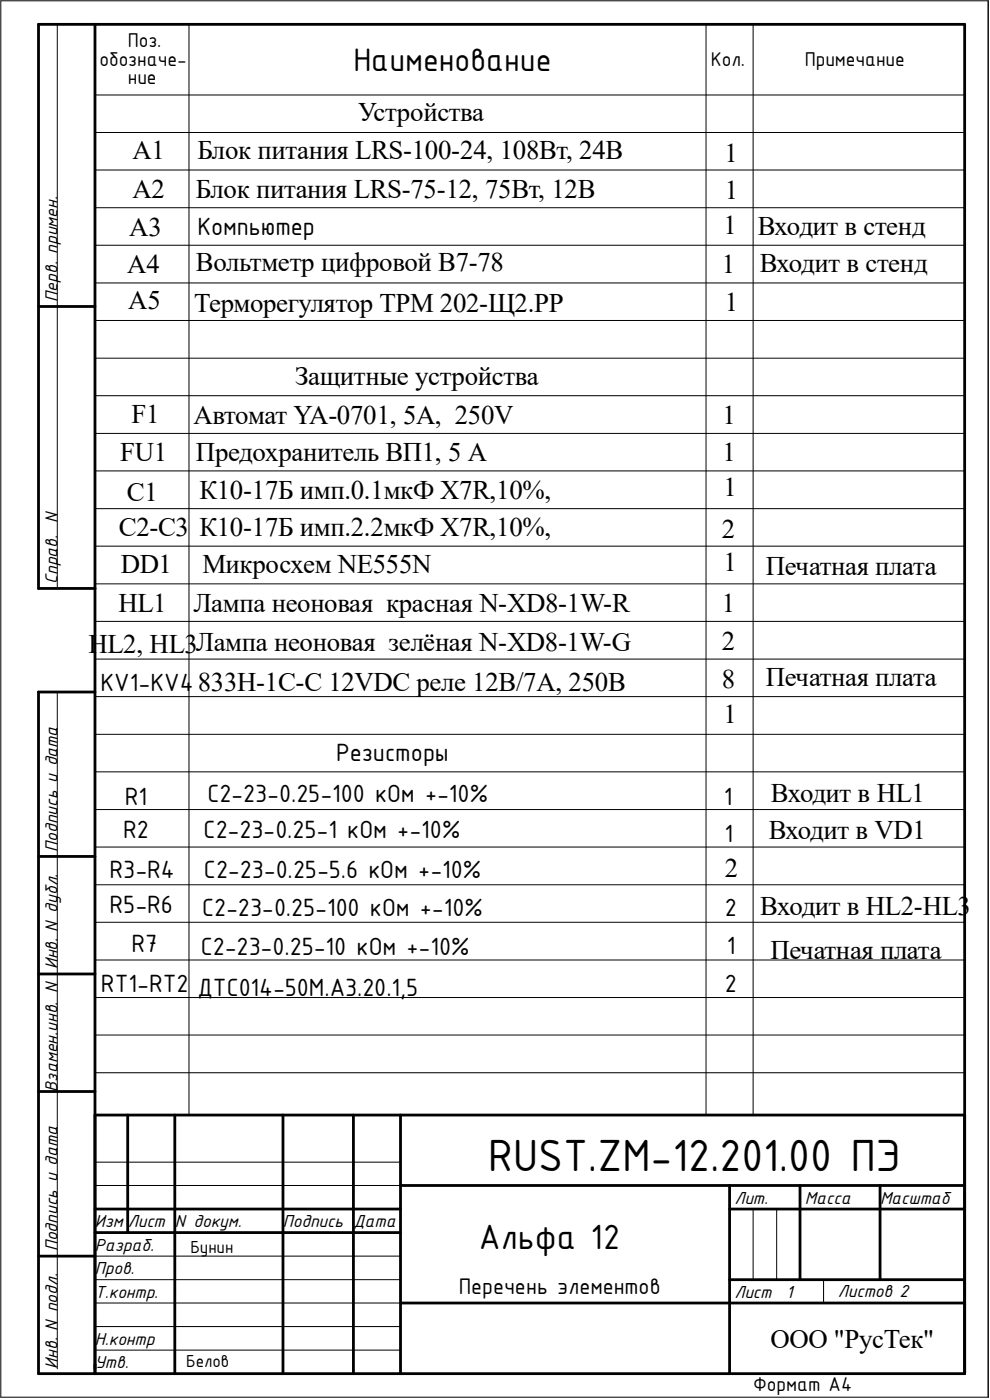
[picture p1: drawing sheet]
<svg xmlns="http://www.w3.org/2000/svg" width="210mm" height="297mm" viewBox="0 0 210 297" stroke-linecap="round" stroke-linejoin="round" font-family="sans-serif">
<defs><g id="words">
<text font-size="10.3" x="103.6" y="248.4">RUST.ZM-12.201.00 ПЭ</text>
<text font-size="8" x="101.6" y="265">Альфа 12</text>
<text font-size="7.4" x="75" y="15.2">Наименование</text>
<g font-size="5.7">
<text x="76" y="25.7">Устройства</text>
<text x="28.1" y="33.7">A1</text>
<text x="41.9" y="33.8">Блок питания LRS-100-24, 108Вт, 24В</text>
<text x="153.7" y="34.3">1</text>
<text x="28.1" y="42.1">A2</text>
<text x="41.6" y="42.1">Блок питания LRS-75-12, 75Вт, 12В</text>
<text x="153.8" y="42.2">1</text>
<text x="27.4" y="50.2">A3</text>
<text x="41.9" y="49.8">Компьютер</text>
<text x="153.5" y="49.7">1</text>
<text x="160.7" y="50">Входит в стенд</text>
<text x="27" y="57.8">A4</text>
<text x="41.6" y="57.4">Вольтметр цифровой В7-78</text>
<text x="153.2" y="57.9">1</text>
<text x="161.2" y="57.7">Входит в стенд</text>
<text x="27.2" y="65.5">A5</text>
<text x="153.8" y="65.9">1</text>
<text x="41.2" y="66.3">Терморегулятор ТРМ 202-Щ2.РР</text>
<text x="62.6" y="81.7">Защитные устройства</text>
<text x="27.9" y="89.7">F1</text>
<text x="41.1" y="90">Автомат YA-0701, 5A, 250V</text>
<text x="153.3" y="90">1</text>
<text x="25.5" y="97.8">FU1</text>
<text x="41.6" y="97.8">Предохранитель ВП1, 5 А</text>
<text x="153.3" y="97.7">1</text>
<text x="26.9" y="106.2">C1</text>
<text x="42.3" y="105.9">К10-17Б имп.0.1мкФ X7R,10%,</text>
<text x="153.5" y="105.2">1</text>
<text x="25.2" y="113.8">C2-C3</text>
<text x="42.3" y="113.8">К10-17Б имп.2.2мкФ X7R,10%,</text>
<text x="153.2" y="114.1">2</text>
<text x="25.6" y="121.6">DD1</text>
<text x="43" y="121.6">Микросхем NE555N</text>
<text x="153.5" y="121.2">1</text>
<text x="162.4" y="122">Печатная плата</text>
<text x="25.1" y="129.9">HL1</text>
<text x="41.1" y="129.9">Лампа неоновая красная N-XD8-1W-R</text>
<text x="153.2" y="129.9">1</text>
<text x="153.2" y="137.8">2</text>
<text x="18.8" y="138.5">HL2, HL3Лампа неоновая зелёная N-XD8-1W-G</text>
<text x="21.3" y="146.6">KV1-KV4</text>
<text x="42" y="146.6">833H-1C-C 12VDC реле 12В/7А, 250В</text>
<text x="153.2" y="145.9">8</text>
<text x="162.4" y="145.6">Печатная плата</text>
<text x="153.5" y="153.5">1</text>
<text x="71.3" y="161.4">Резисторы</text>
<text x="26.5" y="170.8">R1</text>
<text x="44" y="170.2">С2-23-0.25-100 кОм +-10%</text>
<text x="153.6" y="170.8">1</text>
<text x="163.5" y="170.2">Входит в HL1</text>
<text x="26.1" y="177.9">R2</text>
<text x="43.2" y="177.9">С2-23-0.25-1 кОм +-10%</text>
<text x="153.7" y="178.7">1</text>
<text x="163.1" y="178">Входит в VD1</text>
<text x="153.8" y="186">2</text>
<text x="23.2" y="186.2">R3-R4</text>
<text x="43.3" y="186.2">С2-23-0.25-5.6 кОм +-10%</text>
<text x="23.2" y="193.6">R5-R6</text>
<text x="42.9" y="194.4">С2-23-0.25-100 кОм +-10%</text>
<text x="153.8" y="194.4">2</text>
<text x="161.2" y="194.2">Входит в HL2-HL3</text>
<text x="27.9" y="201.9">R7</text>
<text x="42.6" y="202.6">С2-23-0.25-10 кОм +-10%</text>
<text x="154.2" y="202.3">1</text>
<text x="163.4" y="203.5">Печатная плата</text>
<text x="21.4" y="210.5">RT1-RT2</text>
<text x="41.9" y="211.2">ДТС014-50М.А3.20.1,5</text>
<text x="153.8" y="210.5">2</text>
<text x="163.4" y="285.9">ООО &quot;РусТек&quot;</text>
</g>
<text font-size="5.2" x="97.3" y="274.4">Перечень элементов</text>
<g font-size="4.6">
<text x="27.1" y="9.9">Поз.</text>
<text x="21.1" y="13.9">обозначе-</text>
<text x="27.1" y="17.9">ние</text>
<text x="150.8" y="13.9">Кол.</text>
<text x="170.7" y="13.9">Примечание</text>
<text x="159.8" y="295.2">Формат А4</text>
</g>
<g font-size="4">
<text x="12.2" y="64" transform="rotate(-90 12.2 64)">Перв. примен.</text>
<text x="12.2" y="123.9" transform="rotate(-90 12.2 123.9)">Справ. N</text>
<text x="12.2" y="180.7" transform="rotate(-90 12.2 180.7)">Подпись и дата</text>
<text x="12.2" y="231.6" transform="rotate(-90 12.2 231.6)">Взамен.инв. N Инв. N дубл.</text>
<text x="155.8" y="255.4">Лит.</text>
<text x="170.7" y="255.4">Масса</text>
<text x="186.7" y="255.4">Масштаб</text>
<text x="20.2" y="260.4">Изм</text>
<text x="27.1" y="260.4">Лист</text>
<text x="37.1" y="260.4">N докум.</text>
<text x="60" y="260.4">Подпись</text>
<text x="75" y="260.4">Дата</text>
<text x="12.2" y="265.5" transform="rotate(-90 12.2 265.5)">Подпись и дата</text>
<text x="20.2" y="265.4">Разраб.</text>
<text x="40.4" y="265.8">Бунин</text>
<text x="20.2" y="270.4">Пров.</text>
<text x="20.2" y="275.3">Т.контр.</text>
<text x="155.8" y="275.3">Лист</text>
<text x="166.8" y="275.3">1</text>
<text x="177.7" y="275.3">Листов 2</text>
<text x="20.2" y="285.3">Н.контр</text>
<text x="12.2" y="290.4" transform="rotate(-90 12.2 290.4)">Инв. N подл.</text>
<text x="20.2" y="290.3">Утв.</text>
<text x="39.5" y="290.1">Белов</text>
</g>
</g></defs>
<g fill="none" stroke="#000" stroke-width=".59">
<path d="M20.2 5.2v286.2M8.2 65h12M20.2 124.8h-12v-119.6h196.4v286.2h-196.4v-144.6h12M8.2 181.7h12M8.2 206.6h12M8.2 231.6h12M20.2 236.6h184.4M27.1 236.6v24.9M37.1 236.6v54.8M60 236.6v54.8M75 236.6v54.8M85 236.6v54.8"/>
<path d="M20.2 256.5h64.8M85 251.5h119.6M154.8 251.5v39.9M154.8 256.5h49.8M169.7 251.5v20M186.7 251.5v20M8.2 266.5h12M20.2 261.5h64.8M85 276.4h119.6M154.8 271.5h49.8"/>
</g>
<g fill="none" stroke="#000" stroke-width=".21">
<path d="M.2 .2h209.4v296.2h-209.4zM12.1 5.2v119.6M40.1 5.2v231.4M149.8 5.2v231.4M159.8 5.2v231.4M20.2 36.1h184.4M20.2 28.1h184.4M20.2 20.2h184.4M20.2 52h184.4M20.2 44.1h184.4M20.2 76h184.4M20.2 68h184.4"/>
<path d="M20.2 60h184.4M20.2 99.9h184.4M20.2 91.9h184.4M20.2 83.9h184.4M20.2 115.9h184.4M20.2 107.9h184.4M20.2 139.8h184.4M20.2 131.8h184.4M20.2 123.9h184.4M12.1 146.8v143.6M20.2 155.8h184.4M20.2 147.8h184.4"/>
<path d="M20.2 179.7h184.4M20.2 171.7h184.4M20.2 163.7h184.4M20.2 195.7h184.4M20.2 187.7h184.4M20.2 219.6h184.4M20.2 211.6h184.4M20.2 203.7h184.4M20.2 227.6h184.4M20.2 251.5h64.8M20.2 246.5h64.8M159.8 256.5v15"/>
<path d="M164.8 256.5v15M20.2 276.4h64.8M20.2 271.5h64.8M20.2 266.5h64.8M174.7 271.5v4.9M20.2 286.4h64.8M20.2 281.4h64.8"/>
</g>
<use href="#words"/>
</svg>
